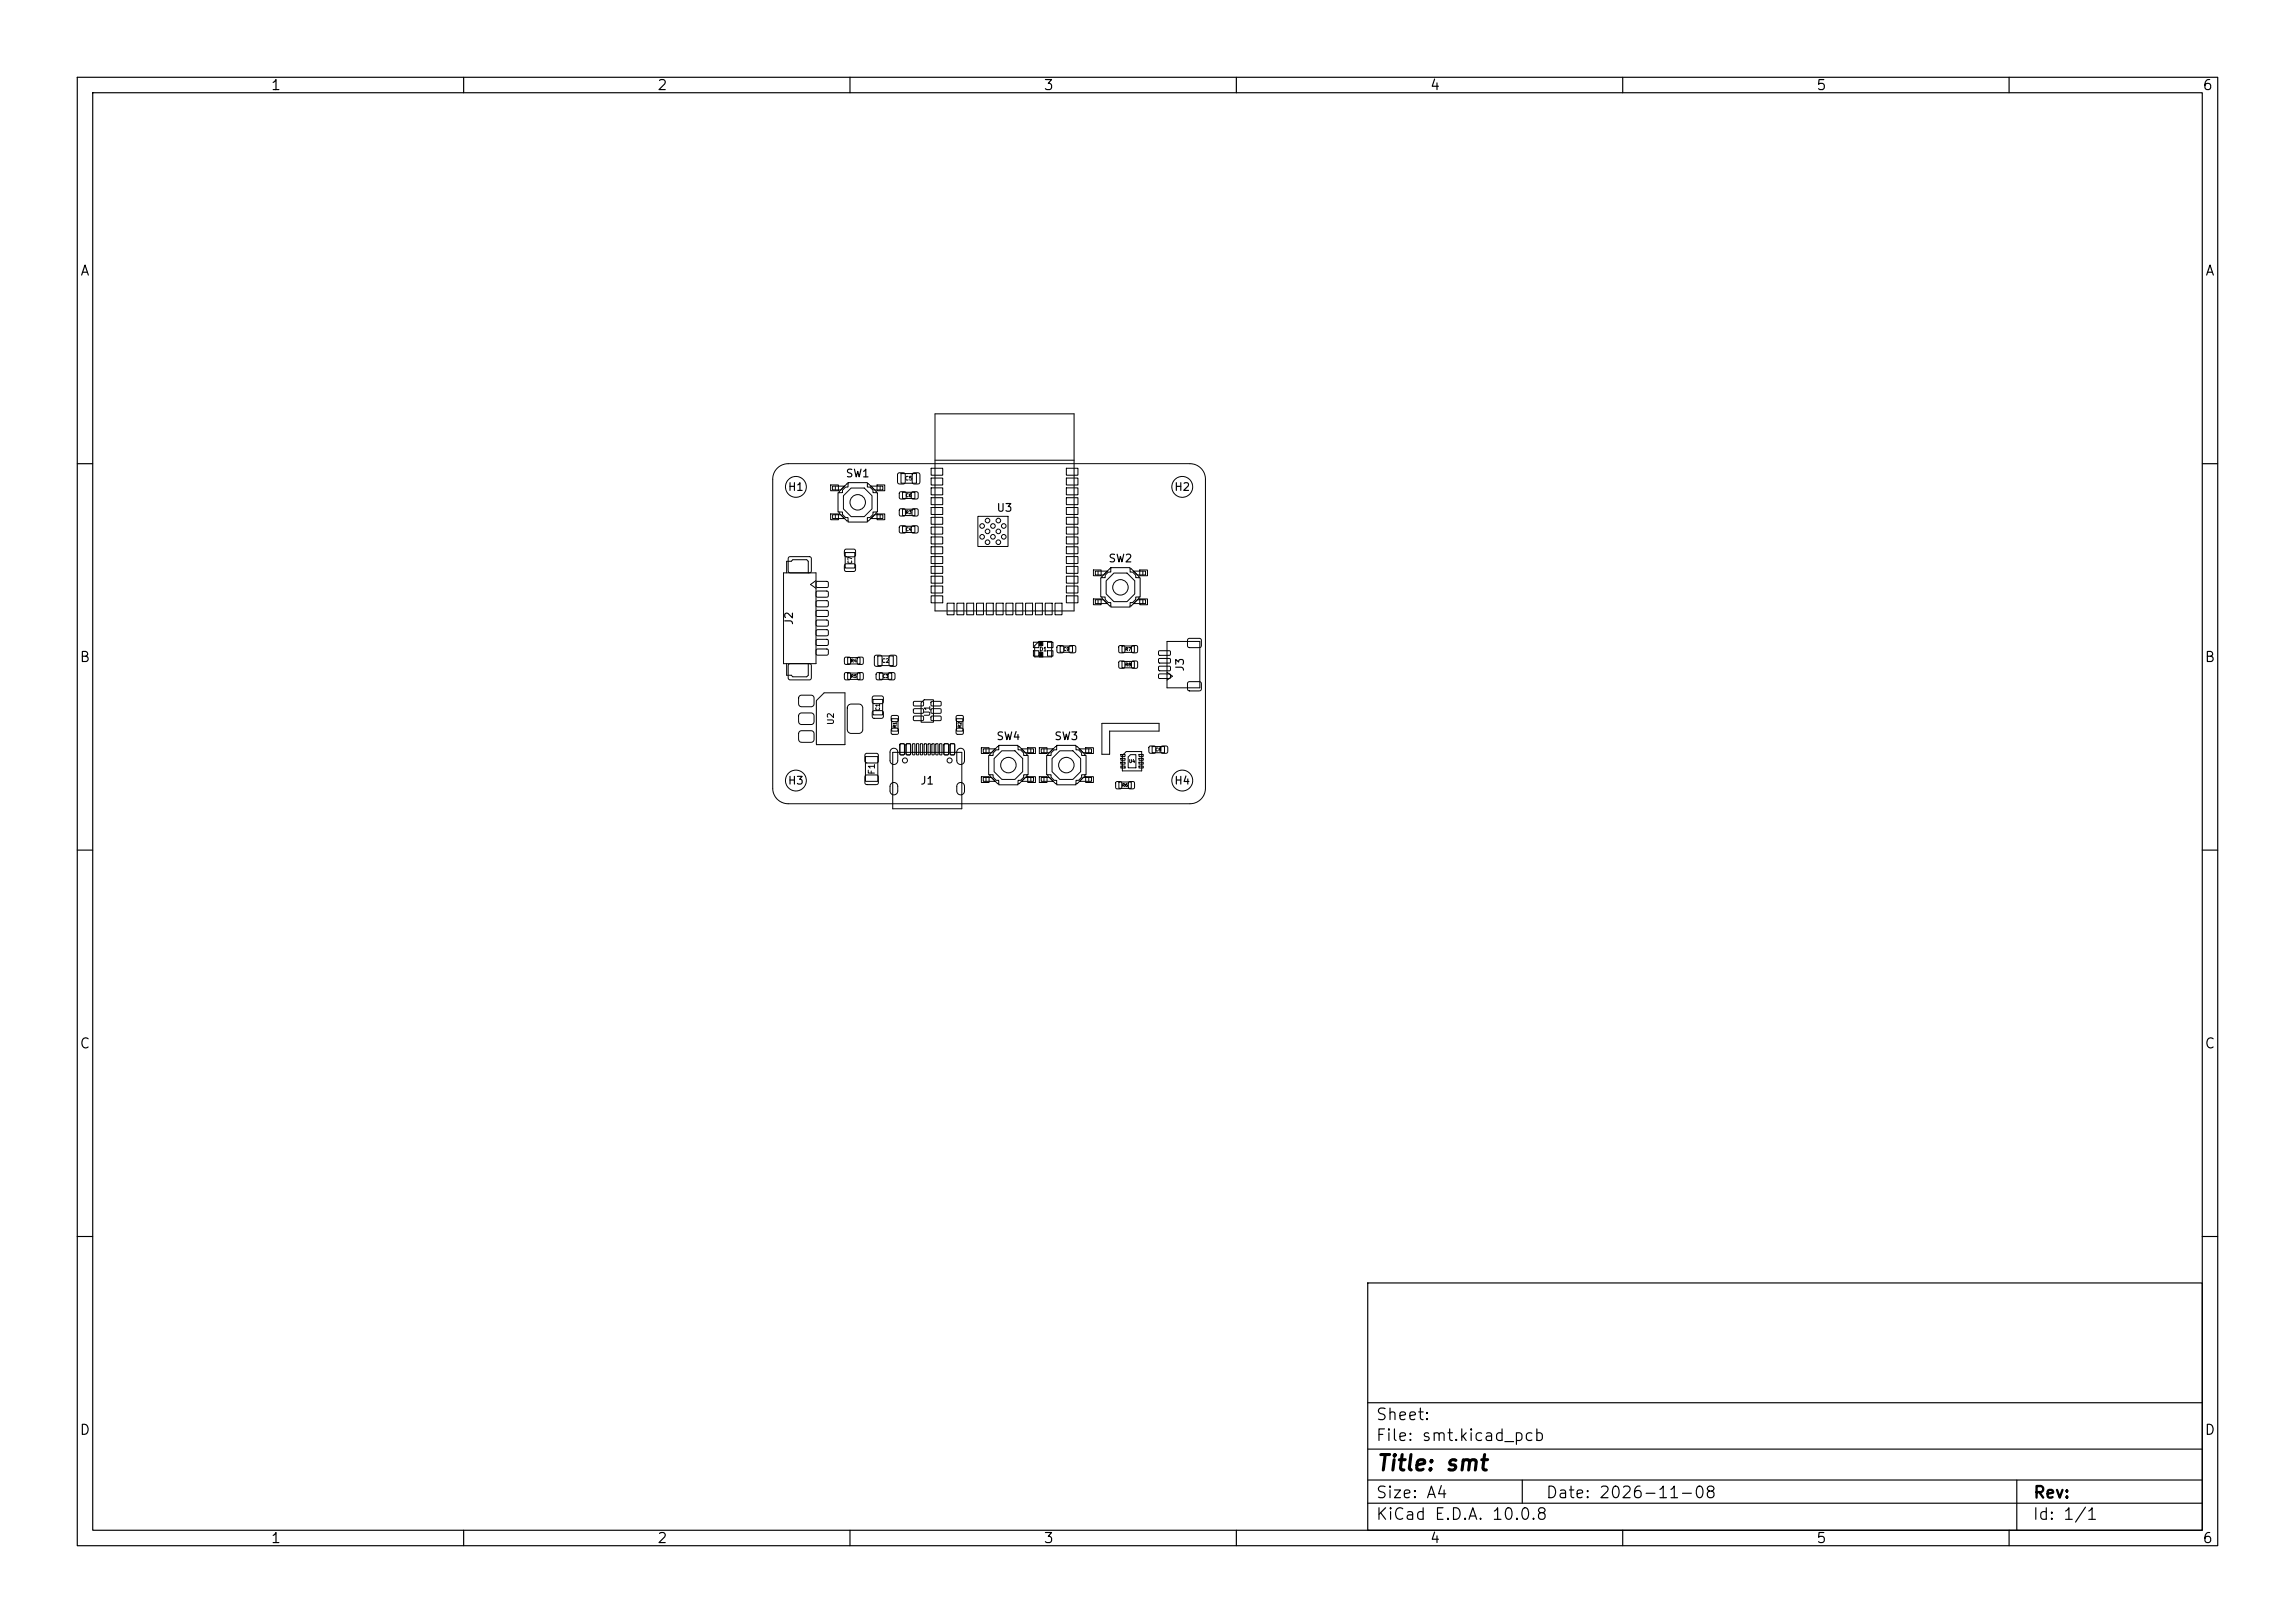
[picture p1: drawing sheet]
<svg xmlns="http://www.w3.org/2000/svg" width="297mm" height="210mm" viewBox="0 0 297 210" stroke-linecap="round" stroke-linejoin="round" font-family="sans-serif">
<defs><g id="words">
<text font-size="2" x="178" y="190.8">Title: smt</text>
<g font-size="1.5">
<text x="178" y="184.1">Sheet:</text>
<text x="178" y="186.8">File: smt.kicad_pcb</text>
<text x="178" y="197">KiCad E.D.A. 10.0.8</text>
<text x="178" y="194.2">Size: A4</text>
<text x="200" y="194.2">Date: 2026-11-08</text>
<text x="263" y="197">Id: 1/1</text>
<text x="263" y="194.2">Rev:</text>
</g>
<g font-size="1.3">
<text x="35" y="12">1</text>
<text x="85" y="12">2</text>
<text x="135" y="12">3</text>
<text x="185" y="12">4</text>
<text x="235" y="12">5</text>
<text x="285" y="12">6</text>
<text x="10.3" y="36">A</text>
<text x="285.3" y="36">A</text>
<text x="10.2" y="86">B</text>
<text x="285.2" y="86">B</text>
<text x="10.2" y="136">C</text>
<text x="285.2" y="136">C</text>
<text x="10.2" y="186">D</text>
<text x="285.2" y="186">D</text>
<text x="35" y="200">1</text>
<text x="85" y="200">2</text>
<text x="135" y="200">3</text>
<text x="185" y="200">4</text>
<text x="235" y="200">5</text>
<text x="285" y="200">6</text>
</g>
<g font-size="1">
<text x="101.9" y="63.8">H1</text>
<text x="109.4" y="62">SW1</text>
<text x="151.9" y="63.8">H2</text>
<text x="128.9" y="66.5">U3</text>
<text x="143.4" y="73">SW2</text>
<text x="102.9" y="81" transform="rotate(-90 102.9 81)">J2</text>
<text x="153.5" y="87" transform="rotate(-90 153.5 87)">J3</text>
<text x="101.9" y="101.8">H3</text>
<text x="119" y="101.8">J1</text>
<text x="128.9" y="96">SW4</text>
<text x="136.4" y="96">SW3</text>
<text x="151.9" y="101.8">H4</text>
</g>
<g font-size=".8">
<text x="108.1" y="93.9" transform="rotate(-90 108.1 93.9)">U2</text>
<text x="113.4" y="100.3" transform="rotate(-90 113.4 100.3)">F1</text>
</g>
<text font-size=".7" x="120.5" y="92.8" transform="rotate(-90 120.5 92.8)">U1</text>
<g font-size=".5">
<text x="117.1" y="62.3">C5</text>
<text x="110.4" y="73" transform="rotate(-90 110.4 73)">C7</text>
<text x="114.1" y="85.9">C2</text>
<text x="134.5" y="84.4">D1</text>
<text x="114" y="92" transform="rotate(-90 114 92)">C1</text>
</g>
<g font-size=".4">
<text x="117.2" y="64.4">C6</text>
<text x="117.2" y="66.6">R3</text>
<text x="117.2" y="68.8">C4</text>
<text x="110.1" y="85.8">R4</text>
<text x="110.1" y="87.8">R5</text>
<text x="114.2" y="87.8">C3</text>
<text x="137.6" y="84.3">C9</text>
<text x="145.6" y="84.3">R7</text>
<text x="145.6" y="86.3">R8</text>
<text x="116.1" y="94.2" transform="rotate(-90 116.1 94.2)">R1</text>
<text x="124.5" y="94.2" transform="rotate(-90 124.5 94.2)">R2</text>
<text x="145.2" y="101.9">R6</text>
<text x="146.1" y="98.8">U4</text>
<text x="149.5" y="97.3">C8</text>
</g>
</g></defs>
<g fill="none" stroke="#000" stroke-width=".15">
<path d="M10 10h277v190h-277zM12 12h273v186h-273zM60 10v2M110 10v2M160 10v2M210 10v2M260 10v2M10 60h2M285 60h2M10 110h2M285 110h2M10 160h2"/>
<path d="M177 166h108v32h-108zM285 160h2M60 198v2M110 198v2M160 198v2M177 194.5h108M177 191.5h108M177 187.5h108M177 181.5h108M197 191.5v3M210 198v2M260 198v2"/>
<path d="M261 191.5v6.5"/>
</g>
<g fill="none" stroke="#000" stroke-width=".13">
<path d="M121 53.6h18v25.5h-18zM121 59.6h18M100.6 60.6a2 2 0 0 1 1.4-.6h52a2 2 0 0 1 2 2v40a2 2 0 0 1-2 2h-52a2 2 0 0 1-2-2v-40a2 2 0 0 1 .6-1.4zM101.4 74.1h4.2v11.8h-4.2zM101.8 74.1v-1.5h.6l.2-.2h1.8l.2 .2v1.5M102.1 72.1l.1-.1h2.6l.2 .3v1.7l-.2 .1h-2.6l-.2-.2v-1.6zM105.6 75.1l-.7 .5 .7 .5M105.7 75.3l1.4-.1 .1 .2v.5l-.2 .1h-1.3l-.1-.2zM105.7 76.5h1.4l.1 .2v.5l-.2 .1h-1.3l-.1-.2zM105.7 77.8l1.4-.1 .1 .2v.5l-.2 .1h-1.3l-.1-.2zM105.7 79h1.4l.1 .2v.5l-.2 .1h-1.3l-.1-.2zM107.5 62.7h1v.8h-1z"/>
<path d="M107.5 66.5h1v.8h-1zM107.8 62.9h1.5l-.5 .5h-1zM107.8 66.6h1l.5 .5h-1.5zM108.1 62.9v.5M108.1 66.6v.5M108.5 63.7h.5v-.3l.4-.4h.4v-.6h2.4v.6h.4l.4 .4v.3h.5v2.6h-.5v.3l-.4 .4h-.4v.6h-2.4v-.6h-.4l-.4-.4v-.3h-.5zM108.6 66.3v.1l1 1h.1M109.1 64.1l1-1h1.7l1 1v1.8l-1 1h-1.7l-1-1zM109.3 73h.2h1.1l.1 .2v.6l-.2 .2-1.1-.1-.1-.2zM109.3 71.1l.2-.1 1.1 .1 .1 .2v.6l-.2 .1h-1.1l-.1-.2zM109.4 71.5h1.2v2h-1.2zM109.7 62.6h-.1l-1 1v.2"/>
<path d="M112.2 62.6h.2l1 1v.2M112.7 62.9h1.5v.5h-1zM113.2 66.6h1v.5h-1.5zM113.4 66.3v.1l-1 1h-.2M113.5 62.7h1v.8h-1zM113.5 66.5h1v.8h-1zM113.9 62.9v.5M113.9 66.6v.5M116.2 61.2h.7l.2 .1v1.1l-.1 .2h-.6l-.2-.1-.1-1.1zM116.4 65.9h.7v.8h-.7zM116.4 63.7l.2-.1 .6 .1 .1 .2-.1 .6-.1 .1-.7-.1v-.2zM116.4 68.1l.2-.1 .6 .1 .1 .2-.1 .6-.1 .1-.7-.1v-.2z"/>
<path d="M116.6 61.3h2v1.2h-2zM116.8 63.7h1.6v.8h-1.6zM116.8 65.9h1.6v.8h-1.6zM116.8 68.1h1.6v.8h-1.6zM118 63.7l.1-.1 .7 .1v.2v.6l-.2 .1-.6-.1-.1-.2zM118 68.1l.1-.1 .7 .1v.2v.6l-.2 .1-.6-.1-.1-.2zM118.1 65.9h.7v.8h-.7zM118.1 61.2h.7l.2 .1 .1 1.1-.2 .2h-.6l-.2-.1v-1.1zM120.5 60.6h1.5v.9h-1.5zM120.5 61.9h1.5v.9h-1.5zM120.5 63.1h1.5v.9h-1.5zM120.5 64.4h1.5v.9h-1.5z"/>
<path d="M120.5 65.7h1.5v.9h-1.5zM120.5 66.9h1.5v.9h-1.5zM120.5 68.2h1.5v.9h-1.5zM120.5 69.5h1.5v.9h-1.5zM120.5 70.7h1.5v1h-1.5zM120.5 72h1.5v.9h-1.5zM120.5 73.3h1.5v.9h-1.5zM120.5 74.6h1.5v.9h-1.5zM120.5 75.8h1.5v.9h-1.5zM120.5 77.1h1.5v.9h-1.5zM122.6 78h.9v1.6h-.9zM123.8 78h.9v1.6h-.9z"/>
<path d="M125.1 78h.9v1.6h-.9zM126.4 78h.9v1.6h-.9zM126.5 66.8h4v3.9h-4zM127.6 78h.9v1.6h-.9zM128.9 78h.9v1.6h-.9zM130.2 78h.9v1.6h-.9zM131.5 78h.9v1.6h-.9zM132.7 78h.9v1.6h-.9zM134 78h.9v1.6h-.9zM135.3 78h.9v1.6h-.9zM136.5 78h.9v1.6h-.9zM138 77.1h1.5v.9h-1.5z"/>
<path d="M138 75.8h1.5v.9h-1.5zM138 74.6h1.5v.9h-1.5zM138 73.3h1.5v.9h-1.5zM138 72h1.5v.9h-1.5zM138 70.7h1.5v1h-1.5zM138 69.5h1.5v.9h-1.5zM138 68.2h1.5v.9h-1.5zM138 66.9h1.5v.9h-1.5zM138 65.7h1.5v.9h-1.5zM138 64.4h1.5v.9h-1.5zM138 63.1h1.5v.9h-1.5zM138 61.9h1.5v.9h-1.5z"/>
<path d="M138 60.6h1.5v.9h-1.5zM141.5 73.7h1v.8h-1zM141.5 77.5h1v.8h-1zM141.8 73.9h1.5l-.5 .5h-1zM141.8 77.6h1l.5 .5h-1.5zM142.1 73.9v.5M142.1 77.6v.5M142.5 74.7h.5v-.3l.4-.4h.4v-.6h2.4v.6h.4l.4 .4v.3h.6v2.6h-.6v.3l-.4 .4h-.4v.6h-2.4v-.6h-.4l-.4-.4v-.3h-.5zM142.6 77.3v.1l1 1h.1M143.7 73.6h-.1l-1 1v.2M144.2 74.1h1.7l1 1v1.7l-1 1h-1.7l-1-1v-1.7zM146.2 73.6h.2l1 1v.2"/>
<path d="M146.7 73.9h1.5v.5h-1zM146.7 78.1l.5-.5h1v.5zM147.4 77.3v.1l-1 1h-.2M147.5 73.7h1v.8h-1zM147.5 77.5h1v.8h-1zM147.9 73.9v.5M147.9 77.6v.5M101.8 85.9v1.5h.6l.2 .2h1.8l.2-.2v-1.5M102.1 85.9h.1h2.6l.2 .2v1.7l-.2 .2h-2.6l-.2-.3v-1.6zM103.4 90.1l.3-.1h1.5l.2 .3-.1 1-.3 .1h-1.5l-.1-.3zM103.4 92.4l.3-.1h1.5l.2 .3-.1 1-.3 .1h-1.5l-.1-.3zM103.5 94.6l.2-.1 1.5 .1 .2 .3-.1 1-.3 .2-1.5-.1-.1-.3v-.9z"/>
<path d="M105.7 80.3l1.4-.1 .1 .2v.5l-.2 .1h-1.3l-.1-.2zM105.7 81.5h1.4l.1 .2v.5l-.2 .1h-1.3l-.1-.2zM105.7 82.8l1.4-.1 .1 .2v.5l-.2 .1h-1.3l-.1-.2zM105.7 84h1.4l.1 .2v.5l-.2 .1h-1.3l-.1-.2zM106.6 89.7h2.7v6.7h-3.7v-5.7zM109.3 85.1h.7v.8h-.7zM109.3 87.1h.7v.8h-.7zM109.7 85.1h1.6v.8h-1.6zM109.7 87.1h1.6v.8h-1.6zM109.8 91.2l.2-.1h1.1l.3 .1 .2 .2 .1 3-.1 .2-.2 .2-1.4 .1-.3-.3v-3zM111 85.1h.7v.8h-.7zM111 87.1h.7v.8h-.7z"/>
<path d="M112 97.5h.2h1.3l.2 .2v.9l-.3 .1h-1.3l-.2-.2zM112 97.9h1.6v3.2h-1.6zM112.9 92h.2h1.1l.1 .2v.6l-.2 .2-1.1-.1-.1-.2zM112.9 90.1h.2h1.1l.1 .2v.6l-.2 .2-1.1-.1-.1-.2zM113 90.5h1.2v2h-1.2zM113.2 84.8h.7l.2 .1v1.1l-.1 .2h-.6l-.2-.1-.1-1.1zM113.4 87.1l.2-.1 .6 .1 .1 .2-.1 .6-.1 .1-.7-.1v-.2zM113.6 84.9h2v1.2h-2zM113.8 87.1h1.6v.8h-1.6zM115 87.1l.1-.1 .7 .1v.2v.6l-.2 .1-.6-.1-.1-.2zM115.1 84.8h.7l.2 .1 .1 1.1-.2 .2h-.6l-.2-.1v-1.1zM115.3 97a.5 .5 0 0 1 .6-.1 .5 .5 0 0 1 .3 .4v1.1a.5 .5 0 0 1-.5 .5 .5 .5 0 0 1-.5-.5v-1.1z"/>
<path d="M115.4 94.3h.8v.7h-.8zM115.4 92.6h.8v.7h-.8zM115.4 93h.8v1.6h-.8zM115.5 97.4h9v7.3h-9zM116.5 96.3l.4-.1 .1 .1 .1 1.2-.1 .2h-.4l-.1-.1zM117.3 96.3l.4-.1 .1 .1v1.2v.2h-.4l-.1-.1zM118.1 96.3h.3v1.3l-.1 .1-.2-.1zM118.2 90.8h1.2l.1 .1v.4l-.1 .1-1.1-.1-.1-.1zM118.2 91.7h1.2l.1 .1v.4l-.1 .1h-1.1l-.1-.2zM118.2 92.7h1.2l.1 .1v.4l-.1 .1-1.1-.1-.1-.1zM118.6 96.3h.3v1.3l-.1 .1-.2-.1zM119.1 96.3h.3v1.3l-.1 .1-.2-.1z"/>
<path d="M119.6 90.5h1.2v2.9h-1.6v-2.4zM119.6 96.3h.3v1.3l-.1 .1-.2-.1zM120.1 96.3h.3v1.3l-.1 .1-.2-.1zM120.5 92.7h1.2l.1 .1v.4l-.2 .1-1-.1-.1-.1zM120.5 91.7h1.2l.1 .1v.4l-.2 .1h-1l-.1-.2zM120.5 90.8h1.2l.1 .1v.4l-.2 .1-1-.1-.1-.1zM120.6 96.3h.3v1.3l-.1 .1-.2-.1zM121.1 96.3h.3v1.3l-.1 .1-.2-.1zM121.6 96.3h.3v1.3l-.1 .1-.2-.1zM122.2 96.3l.4-.1 .1 .1 .1 1.2-.1 .2h-.4l-.1-.1zM123 96.3l.4-.1 .1 .1v1.2v.2h-.4l-.1-.1zM123.8 94.3h.8v.7h-.8z"/>
<path d="M123.8 92.6h.8v.7h-.8zM123.8 93h.8v1.6h-.8zM124 97a.5 .5 0 0 1 .5-.1 .5 .5 0 0 1 .3 .4v1.1a.5 .5 0 0 1-.5 .5 .5 .5 0 0 1-.5-.5v-1.1zM127 96.8h1v.7h-1zM127.2 96.9h1.6l-.5 .5h-1.1zM127.6 96.9v.5M128.6 98.1l1-1h1.8l1 1v1.7l-1 1h-1.8l-1-1zM129.2 96.4h2.6v.6h.3l.4 .4v.4h.6v2.4h-.6v.4l-.4 .4h-.3v.5h-2.6v-.5h-.3l-.4-.4v-.4h-.6v-2.4h.6v-.4l.4-.4h.3zM129.3 96.6h-.2l-1 1v.2M131.7 96.6h.2l1 1v.2M132.2 96.9h1.6v.5h-1.1zM133 96.8h1v.7h-1z"/>
<path d="M133.4 96.9v.5M133.7 83.1h.7v.7h-.7zM133.7 84.2h.7v.7h-.7zM134.4 83h1.7v2h-2.2v-1.4zM134.5 96.8h1v.7h-1zM134.8 96.9h1.5l-.5 .5h-1zM135.1 96.9v.5M135.6 84.2h.7v.7h-.7zM135.6 83.1h.7v.7h-.7zM136.2 98.1l1-1h1.7l1 1v1.7l-1 1h-1.7l-1-1zM136.7 96.6h-.1l-1 1v.2M136.8 96.4h2.4v.6h.4l.4 .4v.4h.5v2.4h-.5v.4l-.4 .4h-.4v.5h-2.4v-.5h-.4l-.4-.4v-.4h-.5v-2.4h.5v-.4l.4-.4h.4z"/>
<path d="M136.8 83.6l.2-.1 .6 .1 .1 .1-.1 .7-.1 .1-.7-.1v-.1zM137.2 83.6h1.6v.8h-1.6zM138.4 83.6l.1-.1 .7 .1v.1v.7l-.2 .1-.6-.1-.1-.1zM139.3 96.6h.1l1 1v.2M139.7 96.9h1.5v.5h-1zM140.5 96.8h1v.7h-1zM140.9 96.9v.5M142.6 93.6h7.4v1h-6.4v3h-1zM144.8 83.6h.7v.8h-.7zM144.8 85.6h.7v.8h-.7zM145.1 97.6h.5v.3h-.5zM145.1 98.1h.5v.3h-.5z"/>
<path d="M145.1 98.6h.5v.3h-.5zM145.1 99.1h.5v.3h-.5zM145.2 83.6h1.6v.8h-1.6zM145.2 85.6h1.6v.8h-1.6zM145.2 97.8l.5-.5h2.1v2.5h-2.6zM146.3 97.7h.7v1.7h-1v-1.4zM146.5 83.6h.7v.8h-.7zM146.5 85.6h.7v.8h-.7zM147.4 99.1h.5v.3h-.5zM147.4 98.6h.5v.3h-.5zM147.4 98.1h.5v.3h-.5zM147.4 97.6h.5v.3h-.5z"/>
<path d="M148.7 96.6l.2-.1 .6 .1 .1 .2-.1 .6-.2 .1-.6-.1v-.1zM149.1 96.6h1.6v.8h-1.6zM150 87.2h1.4l.1 .2v.3l-.2 .1h-1.3l-.1-.1zM150 86.2h1.4l.1 .2v.3l-.2 .1h-1.3l-.1-.1zM150 85.2h1.4l.1 .2v.3l-.2 .1h-1.3l-.1-.1zM150 84.2h1.4l.1 .2v.3l-.2 .1h-1.3l-.1-.1zM150.3 96.6l.2-.1 .6 .1v.2v.6l-.2 .1-.6-.1-.1-.1zM151 83h4.3v6h-4.3zM151 87l.7 .5-.7 .5M153.7 88.3l.2-.1h1.4l.2 .2v.8l-.3 .2h-1.4l-.1-.3zM153.7 82.7l.2-.1h1.4l.2 .2v.8l-.3 .2h-1.4l-.1-.2zM112 100.3h.2h1.3l.2 .2v.9l-.3 .1h-1.3l-.2-.2z"/>
<path d="M115.3 101.4a.5 .5 0 0 1 .6-.1 .5 .5 0 0 1 .3 .5v.6a.5 .5 0 0 1-.5 .4 .5 .5 0 0 1-.5-.4v-.7zM124 101.4a.5 .5 0 0 1 .5-.1 .5 .5 0 0 1 .3 .5v.6a.5 .5 0 0 1-.5 .4 .5 .5 0 0 1-.5-.4v-.7zM127 100.5h1v.7h-1zM127.2 100.6h1.1l.5 .5h-1.6zM127.6 100.6v.5M128.1 100.3v.1l1 1h.2M132.2 101.1l.5-.5h1.1v.5zM132.9 100.3v.1l-1 1h-.2M133 100.5h1v.7h-1zM133.4 100.6v.5M134.5 100.5h1v.7h-1zM134.8 100.6h1l.5 .5h-1.5z"/>
<path d="M135.1 100.6v.5M135.6 100.3v.1l1 1h.1M139.7 101.1l.5-.5h1v.5zM140.4 100.3v.1l-1 1h-.1M140.5 100.5h1v.7h-1zM140.9 100.6v.5M144.4 101.2h.7v.8h-.7zM144.8 101.2h1.6v.8h-1.6zM146.1 101.2h.7v.8h-.7z"/>
<circle cx="103" cy="63" r="1.35"/>
<circle cx="111" cy="65" r="1"/>
<circle cx="127.1" cy="68.1" r=".3"/>
<circle cx="127.1" cy="69.5" r=".3"/>
<circle cx="127.8" cy="68.8" r=".3"/>
<circle cx="127.8" cy="67.4" r=".3"/>
<circle cx="127.8" cy="70.2" r=".3"/>
<circle cx="128.5" cy="68.1" r=".3"/>
<circle cx="128.5" cy="69.5" r=".3"/>
<circle cx="129.2" cy="68.8" r=".3"/>
<circle cx="129.2" cy="67.4" r=".3"/>
<circle cx="129.2" cy="70.2" r=".3"/>
<circle cx="129.9" cy="68.1" r=".3"/>
<circle cx="129.9" cy="69.5" r=".3"/>
<circle cx="145" cy="76" r="1"/>
<circle cx="153" cy="63" r="1.35"/>
<circle cx="117.1" cy="98.4" r=".33"/>
<circle cx="122.9" cy="98.4" r=".33"/>
<circle cx="130.5" cy="99" r="1"/>
<circle cx="138" cy="99" r="1"/>
<circle cx="103" cy="101" r="1.35"/>
<circle cx="153" cy="101" r="1.35"/>
</g>
<path d="M134.5 83h.4v.6h-.4zM134.5 84.4h.4v.6h-.4z" fill="#000" stroke="#000" stroke-width=".13"/>
<use href="#words"/>
</svg>
